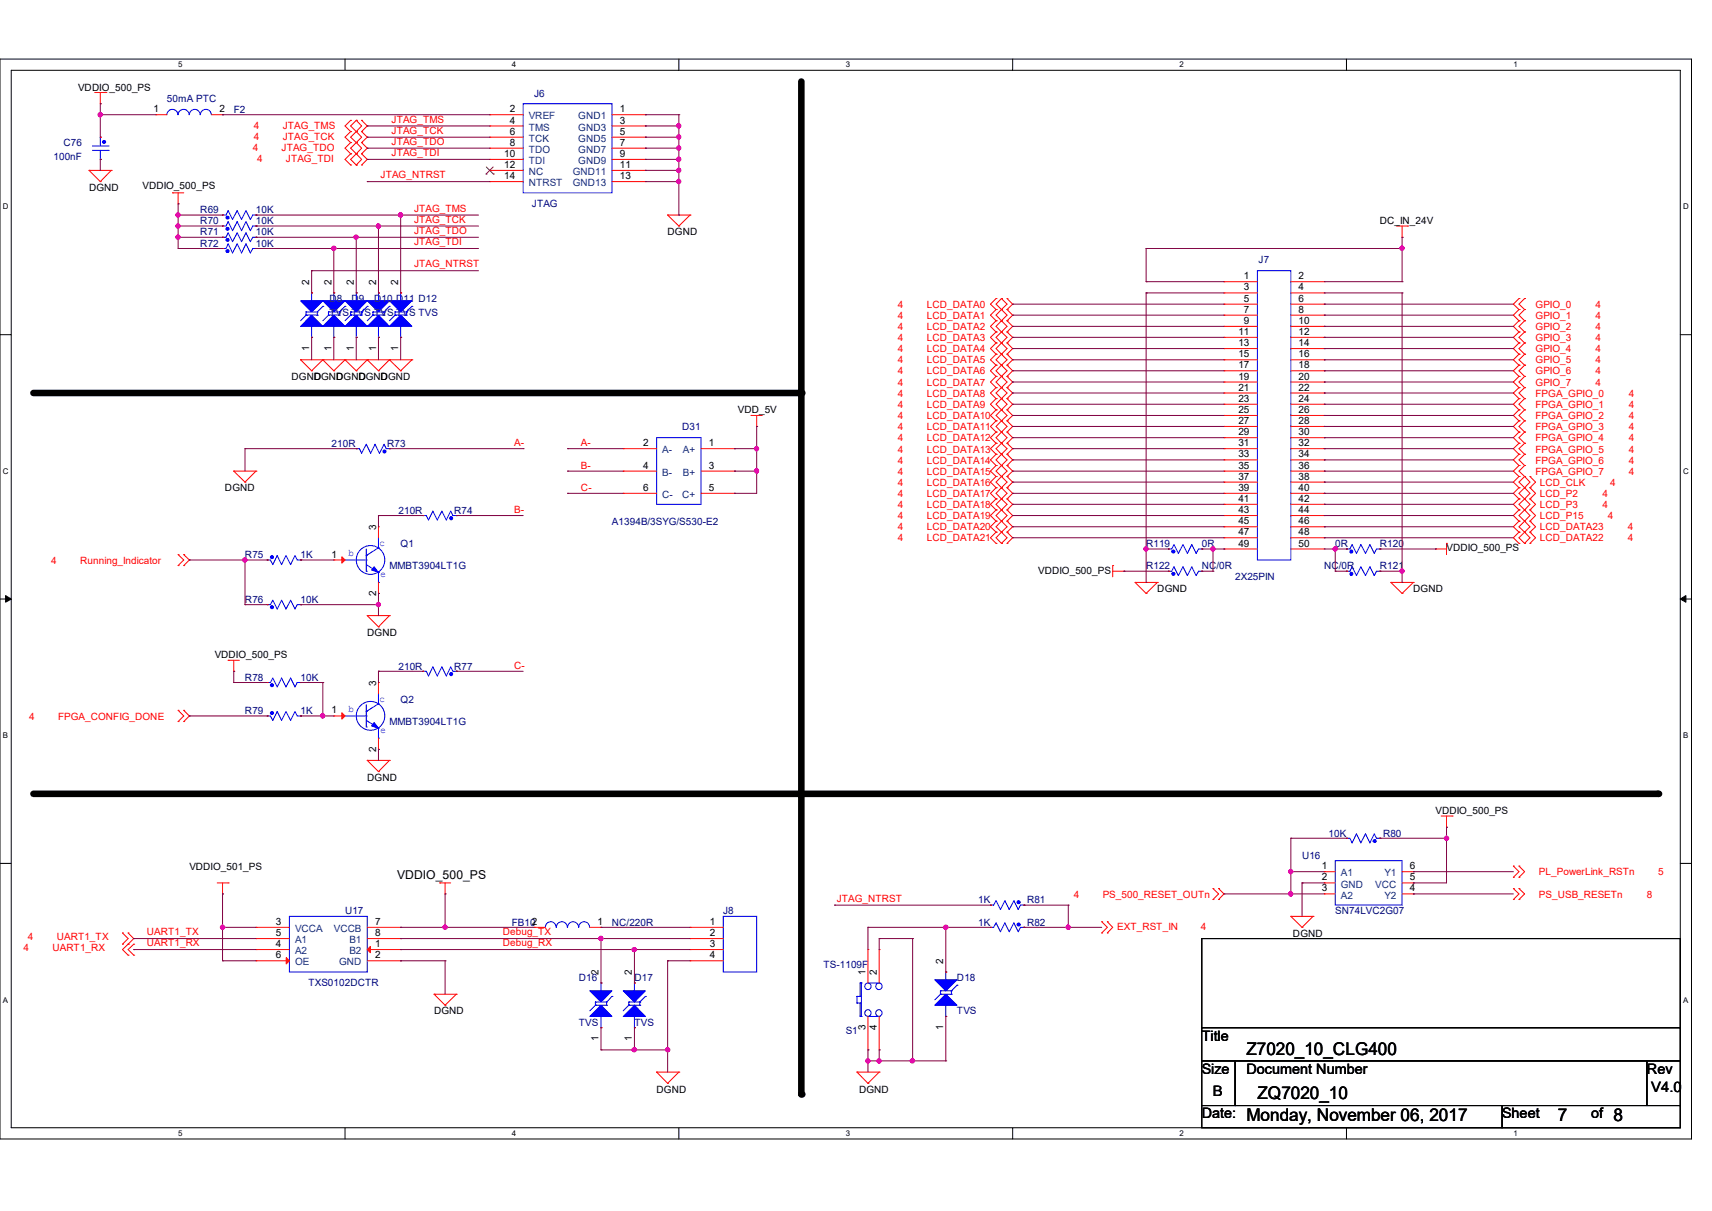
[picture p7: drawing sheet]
<svg xmlns="http://www.w3.org/2000/svg" width="297mm" height="210mm" viewBox="0 0 297 210" stroke-linecap="round" stroke-linejoin="round" font-family="sans-serif">
<defs><g id="words">
<g font-size="3">
<text x="216.2" y="182.9">Z7020_10_CLG400</text>
<text x="218.1" y="190.6">ZQ7020_10</text>
<text x="216.2" y="194.5">Monday, November 06, 2017</text>
<text x="270.3" y="194.5">7</text>
<text x="279.9" y="194.5">8</text>
</g>
<g font-size="2.5">
<text x="208.5" y="180.5">Title</text>
<text x="208.5" y="186.2">Size</text>
<text x="210.4" y="190.1">B</text>
<text x="216.2" y="186.2">Document Number</text>
<text x="285.7" y="186.2">Rev</text>
<text x="286.5" y="189.3">V4.0</text>
<text x="208.5" y="194">Date:</text>
<text x="260.6" y="194">Sheet</text>
<text x="276.1" y="194">of</text>
</g>
<text font-size="2.1" x="68.9" y="152.4">VDDIO_500_PS</text>
<g font-size="1.7">
<text x="13.5" y="15.7">VDDIO_500_PS</text>
<text x="26.6" y="19.5">1</text>
<text x="38.1" y="19.5">2</text>
<text x="88.4" y="19.5">2</text>
<text x="88.4" y="21.4">4</text>
<text x="88.4" y="23.4">6</text>
<text x="107.5" y="19.5">1</text>
<text x="107.5" y="21.4">3</text>
<text x="107.5" y="23.4">5</text>
<text x="87.5" y="27.2">10</text>
<text x="87.5" y="29.1">12</text>
<text x="88.4" y="25.3">8</text>
<text x="107.5" y="25.3">7</text>
<text x="107.5" y="27.2">9</text>
<text x="107.5" y="29.1">11</text>
<text x="15.5" y="33.1">DGND</text>
<text x="24.7" y="32.7">VDDIO_500_PS</text>
<text x="87.5" y="31.1">14</text>
<text x="107.5" y="31.1">13</text>
<text x="115.8" y="40.8">DGND</text>
<text x="239.4" y="38.9">DC_IN_24V</text>
<text x="53.6" y="49.4" transform="rotate(-90 53.6 49.4)">2</text>
<text x="57.5" y="49.4" transform="rotate(-90 57.5 49.4)">2</text>
<text x="61.4" y="49.4" transform="rotate(-90 61.4 49.4)">2</text>
<text x="65.2" y="49.4" transform="rotate(-90 65.2 49.4)">2</text>
<text x="69.1" y="49.4" transform="rotate(-90 69.1 49.4)">2</text>
<text x="215.8" y="48.4">1</text>
<text x="215.8" y="50.4">3</text>
<text x="215.8" y="52.3">5</text>
<text x="225.3" y="48.4">2</text>
<text x="225.3" y="50.4">4</text>
<text x="225.3" y="52.3">6</text>
<text x="214.8" y="58.1">11</text>
<text x="215.8" y="54.2">7</text>
<text x="215.8" y="56.2">9</text>
<text x="225.3" y="54.2">8</text>
<text x="225.3" y="56.2">10</text>
<text x="225.3" y="58.1">12</text>
<text x="50.6" y="65.9">DGNDGNDGNDGNDGND</text>
<text x="53.6" y="60.8" transform="rotate(-90 53.6 60.8)">1</text>
<text x="57.5" y="60.8" transform="rotate(-90 57.5 60.8)">1</text>
<text x="61.4" y="60.8" transform="rotate(-90 61.4 60.8)">1</text>
<text x="65.2" y="60.8" transform="rotate(-90 65.2 60.8)">1</text>
<text x="69.1" y="60.8" transform="rotate(-90 69.1 60.8)">1</text>
<text x="214.8" y="60">13</text>
<text x="214.8" y="62">15</text>
<text x="214.8" y="63.9">17</text>
<text x="214.8" y="65.8">19</text>
<text x="225.3" y="60">14</text>
<text x="225.3" y="62">16</text>
<text x="225.3" y="63.9">18</text>
<text x="225.3" y="65.8">20</text>
<text x="128" y="71.7">VDD_5V</text>
<text x="214.8" y="67.7">21</text>
<text x="214.8" y="69.7">23</text>
<text x="214.8" y="71.6">25</text>
<text x="225.3" y="67.7">22</text>
<text x="225.3" y="69.7">24</text>
<text x="225.3" y="71.6">26</text>
<text x="111.6" y="77.4">2</text>
<text x="123" y="77.4">1</text>
<text x="214.8" y="73.5">27</text>
<text x="214.8" y="75.5">29</text>
<text x="214.8" y="77.4">31</text>
<text x="225.3" y="73.5">28</text>
<text x="225.3" y="75.5">30</text>
<text x="225.3" y="77.4">32</text>
<text x="111.6" y="81.3">4</text>
<text x="123" y="81.3">3</text>
<text x="214.8" y="79.3">33</text>
<text x="214.8" y="81.3">35</text>
<text x="214.8" y="83.2">37</text>
<text x="225.3" y="79.3">34</text>
<text x="225.3" y="81.3">36</text>
<text x="225.3" y="83.2">38</text>
<text x="39" y="85.2">DGND</text>
<text x="111.6" y="85.1">6</text>
<text x="123" y="85.1">5</text>
<text x="214.8" y="85.1">39</text>
<text x="214.8" y="87">41</text>
<text x="214.8" y="89">43</text>
<text x="225.3" y="85.1">40</text>
<text x="225.3" y="87">42</text>
<text x="225.3" y="89">44</text>
<text x="65.2" y="91.9" transform="rotate(-90 65.2 91.9)">3</text>
<text x="214.8" y="90.9">45</text>
<text x="214.8" y="92.8">47</text>
<text x="214.8" y="94.8">49</text>
<text x="225.3" y="90.9">46</text>
<text x="225.3" y="92.8">48</text>
<text x="225.3" y="94.8">50</text>
<text x="250.9" y="95.6">VDDIO_500_PS</text>
<text x="57.5" y="96.7">1</text>
<text x="180.1" y="99.5">VDDIO_500_PS</text>
<text x="65.2" y="103.3" transform="rotate(-90 65.2 103.3)">2</text>
<text x="200.8" y="102.6">DGND</text>
<text x="245.2" y="102.6">DGND</text>
<text x="63.7" y="110.3">DGND</text>
<text x="37.3" y="114.2">VDDIO_500_PS</text>
<text x="65.2" y="119" transform="rotate(-90 65.2 119)">3</text>
<text x="57.5" y="123.7">1</text>
<text x="65.2" y="130.3" transform="rotate(-90 65.2 130.3)">2</text>
<text x="63.7" y="135.4">DGND</text>
<text x="249" y="141.2">VDDIO_500_PS</text>
<text x="32.8" y="150.9">VDDIO_501_PS</text>
<text x="229.3" y="150.7">1</text>
<text x="229.3" y="152.7">2</text>
<text x="229.3" y="154.6">3</text>
<text x="244.6" y="150.7">6</text>
<text x="244.6" y="152.7">5</text>
<text x="244.6" y="154.6">4</text>
<text x="47.9" y="160.4">3</text>
<text x="65.1" y="160.4">7</text>
<text x="103.7" y="160.4">1</text>
<text x="123.1" y="160.4">1</text>
<text x="47.9" y="162.3">5</text>
<text x="47.9" y="166.2">6</text>
<text x="47.9" y="164.2">4</text>
<text x="65.1" y="162.3">8</text>
<text x="65.1" y="166.2">2</text>
<text x="65.1" y="164.2">1</text>
<text x="123.1" y="162.3">2</text>
<text x="123.1" y="164.2">3</text>
<text x="123.1" y="166.2">4</text>
<text x="163.7" y="167.2" transform="rotate(-90 163.7 167.2)">2</text>
<text x="224.3" y="162.4">DGND</text>
<text x="103.8" y="169.1" transform="rotate(-90 103.8 169.1)">2</text>
<text x="109.6" y="169.1" transform="rotate(-90 109.6 169.1)">2</text>
<text x="150.2" y="169.1" transform="rotate(-90 150.2 169.1)">1</text>
<text x="152.1" y="169.1" transform="rotate(-90 152.1 169.1)">2</text>
<text x="75.3" y="175.9">DGND</text>
<text x="150.2" y="178.6" transform="rotate(-90 150.2 178.6)">3</text>
<text x="152.1" y="178.6" transform="rotate(-90 152.1 178.6)">4</text>
<text x="163.7" y="178.6" transform="rotate(-90 163.7 178.6)">1</text>
<text x="103.8" y="180.5" transform="rotate(-90 103.8 180.5)">1</text>
<text x="109.6" y="180.5" transform="rotate(-90 109.6 180.5)">1</text>
<text x="113.9" y="189.5">DGND</text>
<text x="149.1" y="189.5">DGND</text>
</g>
<g font-size="1.7" fill="#000080">
<text x="29" y="17.7">50mA PTC</text>
<text x="92.7" y="16.9">J6</text>
<text x="40.6" y="19.6">F2</text>
<text x="9.3" y="27.7">100nF</text>
<text x="11" y="25.4">C76</text>
<text x="92.3" y="35.8">JTAG</text>
<text x="34.8" y="37">R69</text>
<text x="34.8" y="38.9">R70</text>
<text x="34.8" y="40.8">R71</text>
<text x="44.4" y="37">10K</text>
<text x="44.4" y="38.9">10K</text>
<text x="44.4" y="40.8">10K</text>
<text x="34.8" y="42.8">R72</text>
<text x="44.4" y="42.8">10K</text>
<text x="218.3" y="45.6">J7</text>
<text x="57.1" y="52.4">D8</text>
<text x="61" y="52.4">D9</text>
<text x="64.9" y="52.4">D10 D11 D12</text>
<text x="57.1" y="54.7">TVS TVS TVS TVS TVS</text>
<text x="57.5" y="77.5">210R</text>
<text x="67.2" y="77.5">R73</text>
<text x="118.4" y="74.6">D31</text>
<text x="69.1" y="89.1">210R</text>
<text x="78.8" y="89.1">R74</text>
<text x="69.5" y="94.9">Q1</text>
<text x="106.2" y="91">A1394B/3SYG/S530-E2</text>
<text x="198.8" y="94.9">R119</text>
<text x="208.5" y="94.9">0R</text>
<text x="231.6" y="94.9">0R</text>
<text x="239.4" y="94.9">R120</text>
<text x="42.5" y="96.8">R75</text>
<text x="52.2" y="96.8">1K</text>
<text x="67.6" y="98.7">MMBT3904LT1G</text>
<text x="198.8" y="98.7">R122</text>
<text x="208.5" y="98.7">NC/0R</text>
<text x="214.3" y="100.7">2X25PIN</text>
<text x="229.7" y="98.7">NC/0R</text>
<text x="239.4" y="98.7">R121</text>
<text x="42.5" y="104.5">R76</text>
<text x="52.2" y="104.5">10K</text>
<text x="42.5" y="118">R78</text>
<text x="52.2" y="118">10K</text>
<text x="69.1" y="116.1">210R</text>
<text x="78.8" y="116.1">R77</text>
<text x="42.5" y="123.8">R79</text>
<text x="52.2" y="123.8">1K</text>
<text x="67.6" y="125.8">MMBT3904LT1G</text>
<text x="69.5" y="121.9">Q2</text>
<text x="225.9" y="148.9">U16</text>
<text x="230.5" y="145.1">10K</text>
<text x="239.9" y="145.1">R80</text>
<text x="59.9" y="158.6">U17</text>
<text x="88.8" y="160.5">FB102</text>
<text x="106.2" y="160.5">NC/220R</text>
<text x="125.5" y="158.6">J8</text>
<text x="169.7" y="160.5">1K</text>
<text x="169.7" y="156.6">1K</text>
<text x="178.2" y="160.5">R82</text>
<text x="178.2" y="156.6">R81</text>
<text x="231.6" y="158.6">SN74LVC2G07</text>
<text x="142.9" y="167.8">TS-1109F</text>
<text x="53.5" y="170.9">TXS0102DCTR</text>
<text x="100.4" y="170.2">D16</text>
<text x="110.1" y="170.2">D17</text>
<text x="166" y="170.2">D18</text>
<text x="100.4" y="177.9">TVS</text>
<text x="110.1" y="177.9">TVS</text>
<text x="146.7" y="179.4">S1</text>
<text x="166" y="175.9">TVS</text>
</g>
<g font-size="1.7" fill="#f00">
<text x="44" y="22.3">4</text>
<text x="49.1" y="22.3">JTAG_TMS</text>
<text x="67.9" y="21.3">JTAG_TMS</text>
<text x="67.9" y="23.2">JTAG_TCK</text>
<text x="43.9" y="26.2">4</text>
<text x="44" y="24.2">4</text>
<text x="44.6" y="28.1">4</text>
<text x="48.9" y="26.2">JTAG_TDO</text>
<text x="49.1" y="24.2">JTAG_TCK</text>
<text x="49.6" y="28.1">JTAG_TDI</text>
<text x="67.9" y="25.1">JTAG_TDO</text>
<text x="67.9" y="27.1">JTAG_TDI</text>
<text x="66" y="30.9">JTAG_NTRST</text>
<text x="71.8" y="38.6">JTAG_TCK</text>
<text x="71.8" y="40.6">JTAG_TDO</text>
<text x="71.8" y="36.7">JTAG_TMS</text>
<text x="71.8" y="46.4">JTAG_NTRST</text>
<text x="71.8" y="42.5">JTAG_TDI</text>
<text x="155.8" y="53.4">4</text>
<text x="160.8" y="53.4">LCD_DATA0</text>
<text x="266.4" y="53.4">GPIO_0</text>
<text x="276.8" y="53.4">4</text>
<text x="155.8" y="55.3">4</text>
<text x="155.8" y="57.2">4</text>
<text x="155.8" y="59.2">4</text>
<text x="160.8" y="55.3">LCD_DATA1</text>
<text x="160.8" y="57.2">LCD_DATA2</text>
<text x="160.8" y="59.2">LCD_DATA3</text>
<text x="266.4" y="59.2">GPIO_3</text>
<text x="266.4" y="57.2">GPIO_2</text>
<text x="266.4" y="55.3">GPIO_1</text>
<text x="276.8" y="59.2">4</text>
<text x="276.8" y="57.2">4</text>
<text x="276.8" y="55.3">4</text>
<text x="155.8" y="61.1">4</text>
<text x="155.8" y="63">4</text>
<text x="155.8" y="64.9">4</text>
<text x="160.8" y="61.1">LCD_DATA4</text>
<text x="160.8" y="63">LCD_DATA5</text>
<text x="160.8" y="64.9">LCD_DATA6</text>
<text x="266.4" y="64.9">GPIO_6</text>
<text x="266.4" y="63">GPIO_5</text>
<text x="266.4" y="61.1">GPIO_4</text>
<text x="276.8" y="64.9">4</text>
<text x="276.8" y="63">4</text>
<text x="276.8" y="61.1">4</text>
<text x="155.8" y="66.9">4</text>
<text x="155.8" y="68.8">4</text>
<text x="155.8" y="70.7">4</text>
<text x="160.8" y="66.9">LCD_DATA7</text>
<text x="160.8" y="68.8">LCD_DATA8</text>
<text x="160.8" y="70.7">LCD_DATA9</text>
<text x="266.4" y="70.7">FPGA_GPIO_1</text>
<text x="266.4" y="68.8">FPGA_GPIO_0</text>
<text x="266.4" y="66.9">GPIO_7</text>
<text x="276.8" y="66.9">4</text>
<text x="282.6" y="70.7">4</text>
<text x="282.6" y="68.8">4</text>
<text x="89.2" y="77.4">A-</text>
<text x="100.8" y="77.4">A-</text>
<text x="155.8" y="72.7">4</text>
<text x="155.8" y="74.6">4</text>
<text x="155.8" y="76.5">4</text>
<text x="160.8" y="72.7">LCD_DATA10</text>
<text x="160.8" y="74.6">LCD_DATA11</text>
<text x="160.8" y="76.5">LCD_DATA12</text>
<text x="266.4" y="76.5">FPGA_GPIO_4</text>
<text x="266.4" y="74.6">FPGA_GPIO_3</text>
<text x="266.4" y="72.7">FPGA_GPIO_2</text>
<text x="282.6" y="76.5">4</text>
<text x="282.6" y="74.6">4</text>
<text x="282.6" y="72.7">4</text>
<text x="100.8" y="81.3">B-</text>
<text x="155.8" y="78.5">4</text>
<text x="155.8" y="80.4">4</text>
<text x="155.8" y="82.3">4</text>
<text x="160.8" y="78.5">LCD_DATA13</text>
<text x="160.8" y="80.4">LCD_DATA14</text>
<text x="160.8" y="82.3">LCD_DATA15</text>
<text x="266.4" y="82.3">FPGA_GPIO_7</text>
<text x="266.4" y="80.4">FPGA_GPIO_6</text>
<text x="266.4" y="78.5">FPGA_GPIO_5</text>
<text x="282.6" y="82.3">4</text>
<text x="282.6" y="80.4">4</text>
<text x="282.6" y="78.5">4</text>
<text x="89.2" y="89">B-</text>
<text x="100.8" y="85.2">C-</text>
<text x="155.8" y="84.2">4</text>
<text x="155.8" y="86.2">4</text>
<text x="155.8" y="88.1">4</text>
<text x="160.8" y="84.2">LCD_DATA16</text>
<text x="160.8" y="86.2">LCD_DATA17</text>
<text x="160.8" y="88.1">LCD_DATA18</text>
<text x="267.2" y="86.2">LCD_P2</text>
<text x="267.2" y="88.1">LCD_P3</text>
<text x="267.2" y="84.2">LCD_CLK</text>
<text x="278" y="86.2">4</text>
<text x="278" y="88.1">4</text>
<text x="279.3" y="84.2">4</text>
<text x="155.8" y="90">4</text>
<text x="155.8" y="92">4</text>
<text x="155.8" y="93.9">4</text>
<text x="160.8" y="90">LCD_DATA19</text>
<text x="160.8" y="92">LCD_DATA20</text>
<text x="160.8" y="93.9">LCD_DATA21</text>
<text x="267.2" y="90">LCD_P15</text>
<text x="267.2" y="92">LCD_DATA23</text>
<text x="267.2" y="93.9">LCD_DATA22</text>
<text x="279" y="90">4</text>
<text x="282.4" y="92">4</text>
<text x="282.4" y="93.9">4</text>
<text x="8.9" y="97.8">4</text>
<text x="13.9" y="97.8">Running_Indicator</text>
<text x="89.2" y="116">C-</text>
<text x="5" y="124.8">4</text>
<text x="10.1" y="124.8">FPGA_CONFIG_DONE</text>
<text x="186.3" y="155.7">4</text>
<text x="191.3" y="155.7">PS_500_RESET_OUTn</text>
<text x="267" y="151.8">PL_PowerLink_RSTn</text>
<text x="267" y="155.7">PS_USB_RESETn</text>
<text x="285.7" y="155.7">8</text>
<text x="287.7" y="151.8">5</text>
<text x="145.2" y="156.4">JTAG_NTRST</text>
<text x="193.8" y="161.3">EXT_RST_IN</text>
<text x="208.3" y="161.3">4</text>
<text x="4.1" y="164.9">4</text>
<text x="4.8" y="163">4</text>
<text x="9.1" y="164.9">UART1_RX</text>
<text x="9.9" y="163">UART1_TX</text>
<text x="25.5" y="164.1">UART1_RX</text>
<text x="25.5" y="162.2">UART1_TX</text>
<text x="87.2" y="162.2">Debug_TX</text>
<text x="87.2" y="164.1">Debug_RX</text>
</g>
<g font-size="1.7" fill="#004080">
<text x="91.7" y="20.7">VREF</text>
<text x="91.7" y="22.6">TMS</text>
<text x="100.3" y="20.7">GND1</text>
<text x="100.3" y="22.6">GND3</text>
<text x="91.7" y="24.6">TCK</text>
<text x="91.7" y="26.5">TDO</text>
<text x="91.7" y="28.4">TDI</text>
<text x="100.3" y="24.6">GND5</text>
<text x="100.3" y="26.5">GND7</text>
<text x="100.3" y="28.4">GND9</text>
<text x="91.7" y="30.4">NC</text>
<text x="91.7" y="32.3">NTRST</text>
<text x="99.4" y="30.4">GND11</text>
<text x="99.4" y="32.3">GND13</text>
<text x="114.9" y="78.6">A-</text>
<text x="114.9" y="82.5">B-</text>
<text x="118.5" y="78.6">A+</text>
<text x="118.5" y="82.5">B+</text>
<text x="114.9" y="86.4">C-</text>
<text x="118.4" y="86.4">C+</text>
<text x="232.6" y="152">A1</text>
<text x="232.6" y="153.9">GND</text>
<text x="232.6" y="155.8">A2</text>
<text x="238.6" y="153.9">VCC</text>
<text x="240.2" y="152">Y1</text>
<text x="240.2" y="155.8">Y2</text>
<text x="51.2" y="161.6">VCCA</text>
<text x="57.9" y="161.6">VCCB</text>
<text x="51.2" y="163.6">A1</text>
<text x="51.2" y="167.4">OE</text>
<text x="51.2" y="165.5">A2</text>
<text x="58.8" y="167.4">GND</text>
<text x="60.6" y="163.6">B1</text>
<text x="60.6" y="165.5">B2</text>
</g>
<g font-size="1.7" fill="#00f">
<text x="65.8" y="94.7">c</text>
<text x="60.5" y="96.4">b</text>
<text x="66" y="100.1">e</text>
<text x="60.5" y="123.4">b</text>
<text x="65.8" y="121.7">c</text>
<text x="66" y="127.1">e</text>
</g>
<g font-size="1.4">
<text x="30.9" y="11.7">5</text>
<text x="88.8" y="11.7">4</text>
<text x="146.7" y="11.7">3</text>
<text x="204.6" y="11.7">2</text>
<text x="262.6" y="11.7">1</text>
<text x=".5" y="36.3">D</text>
<text x="292" y="36.3">D</text>
<text x=".5" y="82.2">C</text>
<text x="292" y="82.2">C</text>
<text x=".5" y="128">B</text>
<text x="292" y="128">B</text>
<text x=".5" y="173.9">A</text>
<text x="292" y="173.9">A</text>
<text x="30.9" y="197">5</text>
<text x="88.8" y="197">4</text>
<text x="146.7" y="197">3</text>
<text x="204.6" y="197">2</text>
<text x="262.6" y="197">1</text>
</g>
</g></defs>
<path d="M0 10.2h293.5v187.3h-293.5zM1.9 12.2h289.6v183.4h-289.6z" fill="none" stroke="#000" stroke-width=".17"/>
<g fill="#fff">
<path d="M30.9 10.5h.8v1.5h-.8z"/>
<path d="M30.9 195.8h.8v1.5h-.8z"/>
</g>
<path d="M59.9 10.2v2M59.9 195.6v1.9" fill="none" stroke="#000" stroke-width=".17"/>
<g fill="#fff">
<path d="M88.8 10.5h.8v1.5h-.8z"/>
<path d="M88.8 195.8h.8v1.5h-.8z"/>
</g>
<path d="M117.8 10.2v2M117.8 195.6v1.9" fill="none" stroke="#000" stroke-width=".17"/>
<g fill="#fff">
<path d="M146.7 10.5h.8v1.5h-.8z"/>
<path d="M146.7 195.8h.8v1.5h-.8z"/>
</g>
<path d="M175.7 10.2v2M175.7 195.6v1.9" fill="none" stroke="#000" stroke-width=".17"/>
<g fill="#fff">
<path d="M204.6 10.5h.8v1.5h-.8z"/>
<path d="M204.6 195.8h.8v1.5h-.8z"/>
</g>
<path d="M233.6 10.2v2M233.6 195.6v1.9" fill="none" stroke="#000" stroke-width=".17"/>
<g fill="#fff">
<path d="M262.6 10.5h.7v1.5h-.7z"/>
<path d="M262.6 195.8h.7v1.5h-.7z"/>
<path d="M.5 35.1h1v1.5h-1z"/>
<path d="M292 35.1h1v1.5h-1z"/>
<path d="M.5 80.9h1v1.6h-1z"/>
<path d="M292 80.9h1v1.6h-1z"/>
</g>
<path d="M0 58h1.9M291.5 58h2" fill="none" stroke="#000" stroke-width=".17"/>
<g fill="#fff">
<path d="M.5 126.8h.9v1.5h-.9z"/>
<path d="M292 126.8h.9v1.5h-.9z"/>
</g>
<path d="M0 103.9h1.9M291.5 103.9h2" fill="none" stroke="#000" stroke-width=".17"/>
<path d="M1 103.3l.9 .6-.9 .5zM291.5 103.9l1-.6v1.1z" fill="#000" stroke="#000" stroke-width=".17"/>
<g fill="#fff">
<path d="M.5 172.6h.9v1.6h-.9z"/>
<path d="M292 172.6h.9v1.6h-.9z"/>
</g>
<path d="M0 149.7h1.9M291.5 149.7h2M208.5 162.8h83v15.4h-83zM208.5 178.2h83v5.8h-83zM208.5 184h5.8v7.7h-5.8zM208.5 191.7h52.1v3.9h-52.1zM214.3 184h71.4v7.7h-71.4zM260.6 191.7h30.9v3.9h-30.9zM285.7 184h5.8v7.7h-5.8z" fill="none" stroke="#000" stroke-width=".17"/>
<path d="M139 14.1v175.7M5.8 68.2h133.2M5.8 137.7h281.9" fill="none" stroke="#000" stroke-width="1.1"/>
<g fill="#000">
<circle cx="139" cy="68.2" r=".57"/>
<circle cx="287.7" cy="137.7" r=".57"/>
<circle cx="139" cy="189.8" r=".57"/>
</g>
<g fill="none" stroke="#f00" stroke-width=".17">
<path d="M16.4 16h2M17.4 18h.1M17.4 16v2M18.4 16h.1M27.1 19.9h.1M27.1 19.9h1.9M36.7 19.9h1.9M38.6 19.9h.1M85 19.9h.1M85 19.9h5.8M106.2 19.9h5.8M112 19.9h.1"/>
<path d="M15.5 29.5h.1M15.5 29.5h3.8M15.5 29.5l1.9 2M17.4 31.5h.1M17.4 23.8h.1M17.4 27.6h.1M19.3 29.5h.1M19.3 29.5l-1.9 2M29.9 33.4h.1M29.9 33.4h2M30.9 35.3h.1M30.9 33.4v1.9"/>
<path d="M38.6 37.3h.1M38.6 39.2h.1M44.4 37.3h.1M44.4 39.2h.1M60.8 22.8h.1M60.8 20.9h.1M60.8 28.6h.1M60.8 26.7h.1M60.8 24.7h.1M60.8 24.7l-.9 1 .9 1M60.8 20.9l-.9 .9 .9 1M60.8 26.7l-.9 .9 .9 1"/>
<path d="M60.8 22.8l-.9 1 .9 .9M61.8 20.9h.1M61.8 22.8h.1M61.8 26.7h.1M61.8 28.6h.1M61.8 24.7h.1M61.8 20.9l.9 .9-.9 1M61.8 20.9l-1 .9 1 1M61.8 26.7l.9 .9-.9 1M61.8 26.7l-1 .9 1 1M61.8 22.8l.9 1-1.9 1.9 1 1M61.8 22.8l-1 1 1 .9"/>
<path d="M61.8 24.7l.9 1-.9 1M62.7 22.8h.1M62.7 20.9h.1M62.7 28.6h.1M62.7 26.7h.1M62.7 24.7h.1M62.7 20.9l1 .9-1 1M62.7 24.7l1 1-1 1M62.7 26.7l1 .9-1 1M62.7 22.8l1 1-1 .9M85 21.8h.1M85 23.8h.1"/>
<path d="M85 25.7h.1M85 27.6h.1M85 29.5h.1M85 31.5h.1M85 29.5h5.8M85 21.8h5.8M85 23.8h5.8M85 25.7h5.8M85 27.6h5.8M85 31.5h5.8M106.2 29.5h5.8M106.2 21.8h5.8"/>
<path d="M106.2 23.8h5.8M106.2 25.7h5.8M106.2 27.6h5.8M106.2 31.5h5.8M112 21.8h.1M112 23.8h.1M112 25.7h.1M112 27.6h.1M112 29.5h.1M112 31.5h.1M115.8 37.3h.1M115.8 37.3h3.9"/>
<path d="M115.8 37.3l2 1.9M117.8 39.2h.1M119.7 37.3h.1M119.7 37.3l-1.9 1.9M242.3 39.2h1.9M243.2 39.2v1.9M244.2 39.2h.1M38.6 43.1h.1M38.6 41.1h.1M44.4 43.1h.1M44.4 41.1h.1M54.1 58.5h.1"/>
<path d="M54.1 50.8h.1M57.9 58.5h.1M57.9 50.8h.1M61.8 58.5h.1M61.8 50.8h.1M65.7 58.5h.1M65.7 50.8h.1M69.5 58.5h.1M69.5 50.8h.1M172.8 51.8h.1M172.8 53.7h.1M172.8 55.6h.1"/>
<path d="M172.8 57.6h.1M172.8 59.5h.1M172.8 51.8l-1 .9 1 1M172.8 53.7l-1 1 1 .9M172.8 59.5l-1 1 1 .9M172.8 55.6l-1 1 1 1M172.8 57.6l-1 .9 1 1M173.7 53.7h.1M173.7 51.8h.1M173.7 55.6h.1M173.7 57.6h.1M173.7 59.5h.1"/>
<path d="M173.7 51.8l1 .9-1 1M173.7 51.8l-.9 .9 1.9 2-1 .9M173.7 53.7l-.9 1 .9 .9M173.7 55.6l1 1-1.9 1.9 .9 1M173.7 55.6l-.9 1 .9 1M173.7 57.6l1 .9-1 1M173.7 59.5l1 1-1 .9M173.7 59.5l-.9 1 .9 .9M174.7 51.8h.1M174.7 53.7h.1M174.7 55.6h.1M174.7 57.6h.1"/>
<path d="M174.7 59.5h.1M174.7 51.8l1 .9-1 1M174.7 53.7l1 1-1 .9M174.7 55.6l1 1-1 1M174.7 59.5l1 1-1 .9M174.7 57.6l1 .9-1 1M212.3 48.9h.1M212.3 50.8h.1M212.3 52.7h.1M212.3 54.7h.1M212.3 56.6h.1M212.3 58.5h.1"/>
<path d="M212.3 48.9h5.8M212.3 50.8h5.8M212.3 52.7h5.8M212.3 54.7h5.8M212.3 56.6h5.8M212.3 58.5h5.8M223.9 48.9h5.8M223.9 50.8h5.8M223.9 52.7h5.8M223.9 54.7h5.8M223.9 56.6h5.8M223.9 58.5h5.8"/>
<path d="M229.7 48.9h.1M229.7 50.8h.1M229.7 52.7h.1M229.7 54.7h.1M229.7 56.6h.1M229.7 58.5h.1M243.2 41.1h.1M263.5 59.5h.1M263.5 57.6h.1M263.5 55.6h.1M263.5 53.7h.1M263.5 51.8h.1"/>
<path d="M263.5 59.5l-.9 1 .9 .9M263.5 57.6l-.9 .9 .9 1M263.5 55.6l-.9 1 .9 1M263.5 53.7l-.9 1 .9 .9M263.5 51.8l-.9 .9 .9 1M264.5 59.5h.1M264.5 57.6h.1M264.5 55.6h.1M264.5 53.7h.1M264.5 51.8h.1M264.5 59.5l-1 1 1 .9M264.5 57.6l-1 .9 1 1"/>
<path d="M264.5 55.6l-1 1 1 1M264.5 53.7l-1 1 1 .9M264.5 51.8l-1 .9 1 1M52.2 62.4h.1M52.2 62.4h19.3M52.2 62.4l1.9 1.9M54.1 64.3h.1M56 62.4h.1M56 62.4l-1.9 1.9M56 62.4l1.9 1.9M57.9 64.3h.1M59.9 62.4h.1"/>
<path d="M59.9 62.4l-2 1.9M59.9 62.4l1.9 1.9M61.8 64.3h.1M61.8 77.8h.1M63.7 62.4h.1M63.7 62.4l-1.9 1.9M63.7 62.4l2 1.9M65.7 64.3h.1M67.6 62.4h.1M67.6 77.8h.1M67.6 62.4l-1.9 1.9M67.6 62.4l1.9 1.9"/>
<path d="M69.5 64.3h.1M71.5 62.4h.1M71.5 62.4l-2 1.9M108.1 77.8h.1M108.1 77.8h5.8M121.6 77.8h5.8M127.4 77.8h.1M130.3 72.1h.1M130.3 72.1h1.9M131.3 74h.1M131.3 72.1v1.9M172.8 61.4h.1"/>
<path d="M172.8 63.3h.1M172.8 65.3h.1M172.8 67.2h.1M172.8 69.1h.1M172.8 71.1h.1M172.8 73h.1M172.8 74.9h.1M172.8 76.9h.1M172.8 78.8h.1M172.8 63.3l-1 1 1 1M172.8 61.4l-1 1 1 .9M172.8 69.1l-1 1 1 1"/>
<path d="M172.8 65.3l-1 1 1 .9M172.8 71.1l-1 1 1 .9M172.8 67.2l-1 1 1 .9M172.8 73l-1 1 1 .9M172.8 78.8l-1 1 1 .9M172.8 74.9l-1 1 1 1M172.8 76.9l-1 .9 1 1M173.7 61.4h.1M173.7 63.3h.1M173.7 65.3h.1M173.7 67.2h.1M173.7 69.1h.1"/>
<path d="M173.7 71.1h.1M173.7 73h.1M173.7 74.9h.1M173.7 76.9h.1M173.7 78.8h.1M173.7 61.4l1 1-1 .9M173.7 61.4l-.9 1 1.9 1.9-1 1M173.7 63.3l-.9 1 .9 1M173.7 65.3l1 1-1.9 1.9 .9 .9M173.7 65.3l-.9 1 .9 .9M173.7 67.2l1 1-1 .9M173.7 69.1l1 1-1 1"/>
<path d="M173.7 69.1l-.9 1 .9 1M173.7 71.1l1 1-1 .9M173.7 71.1l-.9 1 1.9 1.9-1 .9M173.7 73l-.9 1 .9 .9M173.7 74.9l1 1-1.9 1.9 .9 1M173.7 74.9l-.9 1 .9 1M173.7 76.9l1 .9-1 1M173.7 78.8l1 1-1 .9M173.7 78.8l-.9 1 .9 .9M174.7 61.4h.1M174.7 63.3h.1M174.7 65.3h.1"/>
<path d="M174.7 67.2h.1M174.7 69.1h.1M174.7 71.1h.1M174.7 73h.1M174.7 74.9h.1M174.7 76.9h.1M174.7 78.8h.1M174.7 61.4l1 1-1 .9M174.7 63.3l1 1-1 1M174.7 65.3l1 1-1 .9M174.7 69.1l1 1-1 1M174.7 67.2l1 1-1 .9"/>
<path d="M174.7 73l1 1-1 .9M174.7 71.1l1 1-1 .9M174.7 74.9l1 1-1 1M174.7 78.8l1 1-1 .9M174.7 76.9l1 .9-1 1M212.3 60.5h.1M212.3 62.4h.1M212.3 64.3h.1M212.3 66.3h.1M212.3 68.2h.1M212.3 70.1h.1M212.3 72.1h.1"/>
<path d="M212.3 74h.1M212.3 75.9h.1M212.3 77.8h.1M212.3 79.8h.1M212.3 62.4h5.8M212.3 72.1h5.8M212.3 77.8h5.8M212.3 60.5h5.8M212.3 64.3h5.8M212.3 66.3h5.8M212.3 68.2h5.8M212.3 70.1h5.8"/>
<path d="M212.3 74h5.8M212.3 75.9h5.8M212.3 79.8h5.8M223.9 62.4h5.8M223.9 72.1h5.8M223.9 77.8h5.8M223.9 60.5h5.8M223.9 64.3h5.8M223.9 66.3h5.8M223.9 68.2h5.8M223.9 70.1h5.8M223.9 74h5.8"/>
<path d="M223.9 75.9h5.8M223.9 79.8h5.8M229.7 60.5h.1M229.7 62.4h.1M229.7 64.3h.1M229.7 66.3h.1M229.7 68.2h.1M229.7 70.1h.1M229.7 72.1h.1M229.7 74h.1M229.7 75.9h.1M229.7 77.8h.1"/>
<path d="M229.7 79.8h.1M263.5 78.8h.1M263.5 76.9h.1M263.5 74.9h.1M263.5 73h.1M263.5 71.1h.1M263.5 69.1h.1M263.5 67.2h.1M263.5 65.3h.1M263.5 63.3h.1M263.5 61.4h.1M263.5 78.8l-.9 1 .9 .9"/>
<path d="M263.5 76.9l-.9 .9 .9 1M263.5 74.9l-.9 1 .9 1M263.5 73l-.9 1 .9 .9M263.5 71.1l-.9 1 .9 .9M263.5 69.1l-.9 1 .9 1M263.5 67.2l-.9 1 .9 .9M263.5 65.3l-.9 1 .9 .9M263.5 63.3l-.9 1 .9 1M263.5 61.4l-.9 1 .9 .9M264.5 78.8h.1M264.5 76.9h.1M264.5 74.9h.1"/>
<path d="M264.5 73h.1M264.5 71.1h.1M264.5 69.1h.1M264.5 67.2h.1M264.5 65.3h.1M264.5 63.3h.1M264.5 61.4h.1M264.5 78.8l-1 1 1 .9M264.5 76.9l-1 .9 1 1M264.5 74.9l-1 1 1 1M264.5 73l-1 1 1 .9M264.5 71.1l-1 1 1 .9"/>
<path d="M264.5 69.1l-1 1 1 1M264.5 67.2l-1 1 1 .9M264.5 65.3l-1 1 1 .9M264.5 63.3l-1 1 1 1M264.5 61.4l-1 1 1 .9M30.9 98.1h.1M30.9 96.2h.1M30.9 96.2l1 .9-1 1M31.9 96.2h.1M31.9 98.1h.1M31.9 96.2l1 .9-1 1M40.6 81.7h.1"/>
<path d="M40.6 81.7h3.8M40.6 81.7l1.9 1.9M42.5 83.6h.1M44.4 81.7h.1M44.4 81.7l-1.9 1.9M46.4 97.1h.1M52.2 97.1h.1M57.9 97.1h.1M57.9 97.1h2M65.7 91.4h.1M65.7 91.4v1.9M73.4 89.4h.1"/>
<path d="M79.2 89.4h.1M108.1 81.7h.1M108.1 85.6h.1M108.1 81.7h5.8M108.1 85.6h5.8M121.6 81.7h5.8M121.6 85.6h5.8M127.4 81.7h.1M127.4 85.6h.1M172.8 80.7h.1M172.8 82.6h.1M172.8 84.6h.1"/>
<path d="M172.8 86.5h.1M172.8 88.4h.1M172.8 90.4h.1M172.8 92.3h.1M172.8 94.2h.1M172.8 82.6l-1 1 1 1M172.8 80.7l-1 1 1 .9M172.8 88.4l-1 1 1 1M172.8 84.6l-1 1 1 .9M172.8 86.5l-1 1 1 .9M172.8 92.3l-1 1 1 .9M172.8 90.4l-1 1 1 .9"/>
<path d="M173.7 80.7h.1M173.7 82.6h.1M173.7 84.6h.1M173.7 86.5h.1M173.7 88.4h.1M173.7 90.4h.1M173.7 92.3h.1M173.7 94.2h.1M173.7 80.7l1 1-1 .9M173.7 80.7l-.9 1 1.9 1.9-1 1M173.7 82.6l-.9 1 .9 1M173.7 84.6l1 1-1.9 1.9 .9 .9"/>
<path d="M173.7 84.6l-.9 1 .9 .9M173.7 86.5l1 1-1 .9M173.7 88.4l1 1-1 1M173.7 88.4l-.9 1 .9 1M173.7 90.4l1 1-1 .9M173.7 90.4l-.9 1 1.9 1.9-1 .9M173.7 92.3l-.9 1 .9 .9M174.7 80.7h.1M174.7 82.6h.1M174.7 84.6h.1M174.7 86.5h.1M174.7 88.4h.1"/>
<path d="M174.7 90.4h.1M174.7 92.3h.1M174.7 94.2h.1M174.7 82.6l1 1-1 1M174.7 80.7l1 1-1 .9M174.7 84.6l1 1-1 .9M174.7 88.4l1 1-1 1M174.7 86.5l1 1-1 .9M174.7 92.3l1 1-1 .9M174.7 90.4l1 1-1 .9M193 98.1h.1M193 99.1h2"/>
<path d="M193 98.1v1.9M195 99.1h.1M202.7 99.1h.1M202.7 95.2h.1M208.5 99.1h.1M208.5 95.2h.1M212.3 81.7h.1M212.3 83.6h.1M212.3 85.6h.1M212.3 87.5h.1M212.3 89.4h.1M212.3 91.4h.1"/>
<path d="M212.3 93.3h.1M212.3 95.2h.1M212.3 81.7h5.8M212.3 95.2h5.8M212.3 85.6h5.8M212.3 83.6h5.8M212.3 87.5h5.8M212.3 89.4h5.8M212.3 91.4h5.8M212.3 93.3h5.8M223.9 81.7h5.8M223.9 95.2h5.8"/>
<path d="M223.9 85.6h5.8M223.9 83.6h5.8M223.9 87.5h5.8M223.9 89.4h5.8M223.9 91.4h5.8M223.9 93.3h5.8M229.7 81.7h.1M229.7 83.6h.1M229.7 85.6h.1M229.7 87.5h.1M229.7 89.4h.1M229.7 91.4h.1"/>
<path d="M229.7 93.3h.1M229.7 95.2h.1M233.6 95.2h.1M233.6 99.1h.1M239.4 95.2h.1M239.4 99.1h.1M249 95.2h.1M249 95.2h2M251 94.2h.1M251 94.2v2M263.5 80.7h.1M263.5 82.6h.1"/>
<path d="M263.5 84.6h.1M263.5 86.5h.1M263.5 88.4h.1M263.5 90.4h.1M263.5 92.3h.1M263.5 94.2h.1M263.5 80.7l-.9 1 .9 .9M263.5 84.6l-.9 1 .9 .9M263.5 88.4l-.9 1 .9 1M263.5 86.5l-.9 1 .9 .9M263.5 90.4l-.9 1 .9 .9M263.5 92.3l-.9 1 .9 .9"/>
<path d="M263.5 82.6l-.9 1 .9 1M264.5 82.6h.1M264.5 80.7h.1M264.5 86.5h.1M264.5 84.6h.1M264.5 88.4h.1M264.5 90.4h.1M264.5 92.3h.1M264.5 94.2h.1M264.5 80.7l-1 1 1 .9M264.5 84.6l-1 1 1 .9M264.5 84.6l.9 1-.9 .9"/>
<path d="M264.5 86.5l-1 1 1 .9M264.5 86.5l.9 1-.9 .9M264.5 88.4l-1 1 1 1M264.5 88.4l.9 1-.9 1M264.5 82.6l-1 1 1 1M264.5 82.6l.9 1-.9 1M264.5 90.4l-1 1 1 .9M264.5 90.4l.9 1-1.9 1.9 1 .9M264.5 92.3l.9 1-.9 .9M265.4 84.6h.1M265.4 86.5h.1M265.4 88.4h.1"/>
<path d="M265.4 90.4h.1M265.4 82.6h.1M265.4 92.3h.1M265.4 94.2h.1M265.4 88.4l1 1-1 1M265.4 84.6l1 1-1 .9M265.4 86.5l1 1-1 .9M265.4 92.3l1 1-1 .9M265.4 82.6l1 1-1 1M265.4 90.4l1 1-1 .9M39.6 114.5h.1M39.6 114.5h1.9"/>
<path d="M40.6 116.4h.1M40.6 114.5v1.9M46.4 104.9h.1M46.4 118.4h.1M52.2 104.9h.1M52.2 118.4h.1M63.7 106.8h.1M63.7 106.8h3.9M63.7 106.8l2 1.9M65.7 108.7h.1M65.7 102.9h.1M65.7 118.4h.1"/>
<path d="M65.7 101v1.9M65.7 118.4v1.9M67.6 106.8h.1M67.6 106.8l-1.9 1.9M73.4 116.4h.1M79.2 116.4h.1M196.9 101h.1M196.9 101h3.9M196.9 101l1.9 1.9M198.8 102.9h.1M200.8 101h.1M200.8 101l-2 1.9"/>
<path d="M241.3 101h.1M241.3 101h3.9M241.3 101l1.9 1.9M243.2 102.9h.1M245.2 101h.1M245.2 101l-2 1.9M30.9 125.1h.1M30.9 123.2h.1M30.9 123.2l1 1-1 .9M31.9 123.2h.1M31.9 125.1h.1M31.9 123.2l1 1-1 .9"/>
<path d="M46.4 124.2h.1M52.2 124.2h.1M57.9 124.2h.1M57.9 124.2h2M63.7 131.9h.1M63.7 131.9h3.9M63.7 131.9l2 1.9M65.7 133.8h.1M65.7 130h.1M65.7 128v2M67.6 131.9h.1M67.6 131.9l-1.9 1.9"/>
<path d="M37.7 153.1h1.9M38.6 155h.1M38.6 153.1v1.9M39.6 153.1h.1M76.3 153.1h.1M76.3 153.1h1.9M77.2 155h.1M77.2 153.1v1.9M171.8 157h.1M177.6 157h.1M191.1 159.9h.1M191.1 159.9l1 .9-1 1"/>
<path d="M192.1 159.9h.1M192.1 159.9l.9 .9-.9 1M210.4 156h.1M210.4 154.1h.1M210.4 154.1l1 .9-1 1M211.4 154.1h.1M211.4 156h.1M211.4 154.1l.9 .9-.9 1M223.9 158.9h.1M223.9 158.9h3.9M223.9 158.9l2 1.9M227.8 158.9h.1"/>
<path d="M227.8 158.9l-1.9 1.9M229.7 151.2h.1M229.7 153.1h.1M229.7 155h.1M229.7 153.1h1.9M229.7 151.2h1.9M229.7 155h1.9M233.6 145.4h.1M239.4 145.4h.1M243.2 153.1h2M243.2 151.2h2M243.2 155h2"/>
<path d="M245.2 151.2h.1M245.2 153.1h.1M245.2 155h.1M250 141.5h1.9M251 143.5h.1M251 141.5v2M251.9 141.5h.1M262.6 150.2h.1M262.6 152.1h.1M262.6 154.1h.1M262.6 156h.1M262.6 150.2l.9 1-.9 .9"/>
<path d="M262.6 154.1l.9 .9-.9 1M263.5 150.2h.1M263.5 152.1h.1M263.5 154.1h.1M263.5 156h.1M263.5 150.2l1 1-1 .9M263.5 154.1l1 .9-1 1M21.3 161.8h.1M21.3 163.7h.1M21.3 161.8l.9 1-.9 .9M22.2 163.7h.1M22.2 161.8h.1"/>
<path d="M22.2 165.7h.1M22.2 161.8l1 1-1 .9M22.2 163.7l-.9 1 .9 1M23.2 165.7h.1M23.2 163.7h.1M23.2 163.7l-1 1 1 1M44.4 162.8h.1M44.4 160.8h.1M44.4 166.6h.1M44.4 164.7h.1M44.4 162.8h5.8M44.4 160.8h5.8"/>
<path d="M44.4 166.6h5.8M44.4 164.7h5.8M63.7 162.8h5.8M63.7 160.8h5.8M63.7 166.6h5.8M63.7 164.7h5.8M69.5 162.8h.1M69.5 160.8h.1M69.5 166.6h.1M69.5 164.7h.1M75.3 172.4h.1M75.3 172.4h3.9"/>
<path d="M75.3 172.4l1.9 1.9M77.2 174.3h.1M79.2 172.4h.1M79.2 172.4l-2 1.9M92.7 160.8h.1M92.7 160.8h1.9M102.3 160.8h2M104.3 160.8h.1M104.3 178.2h.1M104.3 170.5h.1M110.1 178.2h.1M110.1 170.5h.1"/>
<path d="M119.7 160.8h.1M119.7 162.8h.1M119.7 164.7h.1M119.7 166.6h.1M119.7 162.8h5.8M119.7 160.8h5.8M119.7 166.6h5.8M119.7 164.7h5.8M150.6 164.7h.1M150.6 164.7v5.8M150.6 176.3v5.8M152.5 164.7h.1"/>
<path d="M152.5 164.7v5.8M152.5 176.3v5.8M164.1 176.3h.1M164.1 168.6h.1M171.8 160.8h.1M177.6 160.8h.1M191.1 161.8h.1M192.1 161.8h.1M225.9 160.8h.1M113.9 185.9h.1M113.9 185.9h3.9M113.9 185.9l1.9 2"/>
<path d="M115.8 187.9h.1M117.8 185.9h.1M117.8 185.9l-2 2M148.7 185.9h.1M148.7 185.9h3.8M148.7 185.9l1.9 2M150.6 187.9h.1M150.6 182.1h.1M152.5 185.9h.1M152.5 182.1h.1M152.5 185.9l-1.9 2"/>
</g>
<g fill="#00f" stroke="#00f" stroke-width=".17">
<path d="M63.7 52.2h3.9l-1.9 1.9z"/>
<path d="M65.7 54.7l1.9 1.9h-3.9z"/>
<path d="M67.6 52.2h3.9l-2 1.9z"/>
<path d="M67.6 56.6l1.9-1.9 2 1.9z"/>
<path d="M56 52.2h3.9l-2 1.9z"/>
<path d="M57.9 54.7l2 1.9h-3.9z"/>
<path d="M64.9 98.3l.8 1-1.2-.5z"/>
<path d="M108.1 171.8h3.9l-1.9 2z"/>
<path d="M110.1 174.3l1.9 2h-3.9z"/>
<path d="M162.2 169.9h3.8l-1.9 1.9z"/>
<path d="M164.1 172.4l1.9 1.9h-3.8z"/>
<path d="M52.2 52.2h3.8l-1.9 1.9z"/>
<path d="M54.1 54.7l1.9 1.9h-3.8z"/>
<path d="M59.9 52.2h3.8l-1.9 1.9z"/>
<path d="M61.8 54.7l1.9 1.9h-3.8z"/>
<path d="M64.9 125.3l.8 1-1.2-.4z"/>
<path d="M102.3 171.8h3.9l-1.9 2z"/>
<path d="M104.3 174.3l1.9 2h-3.9z"/>
<circle cx="234.4" cy="95.7" r=".27"/>
<circle cx="47.2" cy="105.3" r=".27"/>
<circle cx="47.2" cy="123.7" r=".27"/>
<circle cx="39.5" cy="37.7" r=".27"/>
<circle cx="66.7" cy="78.3" r=".27"/>
<circle cx="234.4" cy="99.5" r=".27"/>
<circle cx="176.7" cy="160.3" r=".27"/>
<circle cx="203.6" cy="99.5" r=".27"/>
<circle cx="39.5" cy="43.5" r=".27"/>
<circle cx="39.5" cy="39.7" r=".27"/>
<circle cx="78.3" cy="89.9" r=".27"/>
<circle cx="18.1" cy="24.6" r=".27"/>
<circle cx="176.7" cy="156.5" r=".27"/>
<circle cx="39.5" cy="41.6" r=".27"/>
<circle cx="78.3" cy="116.9" r=".27"/>
<circle cx="238.5" cy="145.9" r=".27"/>
<circle cx="47.2" cy="96.6" r=".27"/>
<circle cx="203.6" cy="95.7" r=".27"/>
<circle cx="47.2" cy="118.8" r=".27"/>
</g>
<g fill="none" stroke="#00f" stroke-width=".17">
<path d="M29 19.9a.95 .95 0 0 1 .9-.9 .95 .95 0 0 1 1 .9M30.9 19.9a.95 .95 0 0 1 1-.9 .95 .95 0 0 1 .9 .9M32.9 19.9a.93 .93 0 0 1 .9-.9 .93 .93 0 0 1 .9 .9M34.8 19.9a.95 .95 0 0 1 .9-.9 .95 .95 0 0 1 1 .9M90.8 18h15.4v15.4h-15.4zM16 26.1h2.8M16 25.3h2.8M17.4 23.8h.1M17.4 27.6h.1M17.4 23.8v1.5M17.4 26.1v1.5M18.8 26.1h.1"/>
<path d="M18.8 25.3h.1M38.6 37.3h.1M38.6 39.2h.1M38.6 37.3h.6l.4-.8 .7 1.6 .8-1.6 .8 1.6 .8-1.6 .7 1.6 .5-.8h.5M38.6 39.2h.6l.4-.8 .7 1.6 .8-1.6 .8 1.6 .8-1.6 .7 1.6 .5-.8h.5M44.4 37.3h.1M44.4 39.2h.1M38.6 43.1h.1M38.6 41.1h.1M38.6 43.1h.6l.4-.8 .7 1.6 .8-1.6 .8 1.6 .8-1.6 .7 1.6 .5-.8h.5M38.6 41.1h.6l.4-.7 .7 1.5 .8-1.5 .8 1.5 .8-1.5 .7 1.5 .5-.8h.5M44.4 43.1h.1"/>
<path d="M44.4 41.1h.1M53.1 54.7h.1M53.1 54.1h.1M53.1 54.7h1.9M53.1 54.1h1.9M53.1 54.7l-.9 .9M53.1 54.1v.6M54.1 56.6h.1M54.1 50.8h.1M54.1 50.8v1.4M54.1 56.6v1.9M55 54.7h.1"/>
<path d="M55 54.1h.1M55 54.1v.6M56 53.1h.1M56 53.1l-1 1M57 54.7h.1M57 54.1h.1M57 54.7h1.9M57 54.1h1.9M57 54.7l-1 .9M57 54.1v.6M57.9 56.6h.1M57.9 50.8h.1"/>
<path d="M57.9 50.8v1.4M57.9 56.6v1.9M58.9 54.7h.1M58.9 54.1h.1M58.9 54.1v.6M59.9 53.1h.1M59.9 53.1l-1 1M60.8 54.7h.1M60.8 54.1h.1M60.8 54.7h1.9M60.8 54.1h1.9M60.8 54.7l-.9 .9"/>
<path d="M60.8 54.1v.6M61.8 56.6h.1M61.8 50.8h.1M61.8 50.8v1.4M61.8 56.6v1.9M62.7 54.7h.1M62.7 54.1h.1M62.7 54.1v.6M63.7 53.1h.1M63.7 53.1l-1 1M64.7 54.7h.1M64.7 54.1h.1"/>
<path d="M64.7 54.7l-1 .9M64.7 54.7h1.9M64.7 54.1h1.9M64.7 54.1v.6M65.7 56.6h.1M65.7 50.8h.1M65.7 50.8v1.4M65.7 56.6v1.9M66.6 54.7h.1M66.6 54.1h.1M66.6 54.1v.6M67.6 53.1h.1"/>
<path d="M67.6 53.1l-1 1M68.5 54.7h.1M68.5 54.1h.1M68.5 54.7h2M68.5 54.1h2M68.5 54.7l-.9 .9M68.5 54.1v.6M69.5 56.6h.1M69.5 50.8h.1M69.5 50.8v1.4M69.5 56.6v1.9M70.5 54.7h.1"/>
<path d="M70.5 54.1h.1M70.5 54.1v.6M71.5 53.1h.1M71.5 53.1l-1 1M218.1 46.9h5.8v50.2h-5.8zM61.8 77.8h.1M61.8 77.8h.6l.3 .8 .8-1.6 .8 1.6 .8-1.6 .7 1.6 .8-1.6 .4 .8h.6M67.6 77.8h.1M113.9 75.9h7.7v11.6h-7.7zM46.4 97.1h.1M46.4 97.1h.5l.4 .8 .8-1.5 .8 1.5 .7-1.5 .8 1.5 .8-1.5 .4 .7h.6M52.2 97.1h.1"/>
<path d="M59.9 97.1h3.6M63.5 97.1h.1M63.5 99.1h.1M63.5 96.4h.1M63.5 95.2v3.9M63.5 97.9l2.2 1.4M65.7 95h.1M65.7 99.3h.1M65.7 93.3v1.7M65.7 99.3v1.7M65.7 95l-2.2 1.4M73.4 89.4h.1"/>
<path d="M73.4 89.4h.6l.3 .8 .8-1.6 .8 1.6 .8-1.6 .7 1.6 .8-1.6 .4 .8h.6M79.2 89.4h.1M202.7 99.1h.1M202.7 95.2h.1M202.7 95.2h.6l.4-.8 .7 1.6 .8-1.6 .8 1.6 .8-1.6 .7 1.6 .4-.8h.6M202.7 99.1h.6l.4-.8 .7 1.5 .8-1.5 .8 1.5 .8-1.5 .7 1.5 .4-.7h.6M208.5 99.1h.1M208.5 95.2h.1M233.6 95.2h.1M233.6 99.1h.1M233.6 95.2h.6l.4-.8 .7 1.6 .8-1.6 .8 1.6 .8-1.6 .7 1.6 .4-.8h.6M233.6 99.1h.6l.4-.8 .7 1.5 .8-1.5 .8 1.5 .8-1.5 .7 1.5 .4-.7h.6"/>
<path d="M239.4 95.2h.1M239.4 99.1h.1M46.4 104.9h.1M46.4 118.4h.1M46.4 104.9h.5l.4-.8 .8 1.5 .8-1.5 .7 1.5 .8-1.5 .8 1.5 .4-.7h.6M46.4 118.4h.5l.4-.8 .8 1.5 .8-1.5 .7 1.5 .8-1.5 .8 1.5 .4-.7h.6M52.2 104.9h.1M52.2 118.4h.1M65.7 101h.1M73.4 116.4h.1M73.4 116.4h.6l.3 .8 .8-1.5 .8 1.5 .8-1.5 .7 1.5 .8-1.5 .4 .7h.6M79.2 116.4h.1"/>
<path d="M46.4 124.2h.1M46.4 124.2h.5l.4 .7 .8-1.5 .8 1.5 .7-1.5 .8 1.5 .8-1.5 .4 .8h.6M52.2 124.2h.1M59.9 124.2h3.6M63.5 124.2h.1M63.5 126.1h.1M63.5 123.4h.1M63.5 122.2v3.9M63.5 124.9l2.2 1.4M65.7 122h.1M65.7 126.3h.1M65.7 128h.1"/>
<path d="M65.7 120.3v1.7M65.7 126.3v1.7M65.7 122l-2.2 1.4M50.2 158.9h13.5v9.7h-13.5zM125.5 158.9h5.8v9.7h-5.8zM171.8 157h.1M171.8 157h.6l.4-.8 .8 1.5 .7-1.5 .8 1.5 .8-1.5 .8 1.5 .3-.7h.6M177.6 157h.1M231.6 149.3h11.6v7.7h-11.6zM233.6 145.4h.1M233.6 145.4h.6l.4 .8 .7-1.6 .8 1.6 .8-1.6 .8 1.6 .7-1.6 .4 .8h.6M239.4 145.4h.1"/>
<path d="M94.6 160.8a.93 .93 0 0 1 .9-.9 .93 .93 0 0 1 1 .9M96.5 160.8a.95 .95 0 0 1 1-.9 .95 .95 0 0 1 .9 .9M98.5 160.8a.95 .95 0 0 1 .9-.9 .95 .95 0 0 1 1 .9M100.4 160.8a.93 .93 0 0 1 .9-.9 .93 .93 0 0 1 1 .9M103.3 174.3h.1M103.3 173.8h.1M103.3 174.3h1.9M103.3 173.8h1.9M103.3 174.3l-1 1M103.3 173.8v.5M104.3 176.3h.1M104.3 170.5h.1"/>
<path d="M104.3 170.5v1.3M104.3 176.3v1.9M105.2 174.3h.1M105.2 173.8h.1M105.2 173.8v.5M106.2 172.8h.1M106.2 172.8l-1 1M109.1 174.3h.1M109.1 173.8h.1M109.1 174.3l-1 1M109.1 174.3h1.9M109.1 173.8h1.9"/>
<path d="M109.1 173.8v.5M110.1 176.3h.1M110.1 170.5h.1M110.1 170.5v1.3M110.1 176.3v1.9M111 174.3h.1M111 173.8h.1M111 173.8v.5M112 172.8h.1M112 172.8l-1 1M148.7 173.9h.1M148.7 172.8h.1"/>
<path d="M148.7 173.9h.5M148.7 172.8v1.1M148.7 172.8h.5M149.2 176.3h.1M149.2 173.9h.1M149.2 172.8h.1M149.2 170.5h.1M149.2 176.3h.2M149.2 170.5v2.3M149.2 173.9v2.4M149.2 170.5h.2M149.4 176.3h.1"/>
<path d="M149.4 170.5h.1M149.4 170.5v5.8M150.6 176.3h1.9M150.6 170.5h1.9M152.5 170.5h.1M152.5 176.3h.1M163.2 172.4h.1M163.2 171.8h.1M163.2 172.4l-1 1M163.2 172.4h1.9M163.2 171.8h1.9M163.2 171.8v.6"/>
<path d="M164.1 174.3h.1M164.1 168.6h.1M164.1 168.6v1.3M164.1 174.3v2M165.1 172.4h.1M165.1 171.8h.1M165.1 171.8v.6M166 170.9h.1M166 170.9l-.9 .9M171.8 160.8h.1M171.8 160.8h.6l.4-.7 .8 1.5 .7-1.5 .8 1.5 .8-1.5 .8 1.5 .3-.8h.6M177.6 160.8h.1"/>
<circle cx="64.3" cy="97.1" r="2.49"/>
<circle cx="64.3" cy="124.1" r="2.49"/>
<circle cx="150.6" cy="175.7" r=".56"/>
<circle cx="150.6" cy="171" r=".56"/>
<circle cx="152.5" cy="171" r=".56"/>
<circle cx="152.5" cy="175.7" r=".56"/>
</g>
<path d="M84.3 30.2h.1M84.4 29l1.2 1.2M85.6 29l-1.3 1.2M85.6 30.2h.1" fill="none" stroke="#804000" stroke-width=".17"/>
<g fill="#f00" stroke="#f00" stroke-width=".17">
<path d="M49.7 166.1l.5 .5-.5 .6z"/>
<path d="M64.3 164.1v1.1l-.6-.5z"/>
<path d="M59.3 96.6l.6 .5-.6 .6z"/>
<path d="M59.3 123.6l.6 .6-.6 .5z"/>
</g>
<g fill="none" stroke="#800040" stroke-width=".17">
<path d="M17.4 18h.1M17.4 19.9h.1M17.4 18v5.8M17.4 19.9h9.7M38.6 19.9h.1M38.6 19.9h46.4M112 19.9h.1M112 19.9h5.8M117.8 19.9h.1M117.8 19.9v17.4M17.4 27.6h.1M17.4 27.6v1.9"/>
<path d="M30.9 35.3h.1M30.9 37.3h.1M30.9 39.2h.1M30.9 39.2h7.7M30.9 37.3h7.7M30.9 35.3v7.8M44.4 39.2h.1M44.4 37.3h.1M44.4 39.2h38.6M44.4 37.3h38.6M63.7 25.7h.1M63.7 21.8h.1"/>
<path d="M63.7 23.8h.1M63.7 27.6h.1M63.7 31.5h.1M63.7 25.7h21.3M63.7 27.6h21.3M63.7 21.8h21.3M63.7 23.8h21.3M63.7 31.5h21.3M65.7 39.2h.1M65.7 39.2v11.6M69.5 37.3h.1M69.5 37.3v13.5"/>
<path d="M112 29.5h.1M112 25.7h.1M112 27.6h.1M112 21.8h.1M112 23.8h.1M112 29.5h5.8M112 25.7h5.8M112 27.6h5.8M112 21.8h5.8M112 23.8h5.8M112 31.5h5.8M117.8 27.6h.1"/>
<path d="M117.8 21.8h.1M117.8 25.7h.1M117.8 31.5h.1M117.8 23.8h.1M117.8 37.3h.1M30.9 43.1h.1M30.9 41.1h.1M30.9 43.1h7.7M30.9 41.1h7.7M44.4 43.1h.1M44.4 41.1h.1M44.4 43.1h38.6"/>
<path d="M44.4 41.1h38.6M54.1 46.9h.1M54.1 58.5h.1M54.1 46.9v3.9M54.1 58.5v3.9M54.1 46.9h28.9M57.9 43.1h.1M57.9 58.5h.1M57.9 43.1v7.7M57.9 58.5v3.9M61.8 41.1h.1M61.8 58.5h.1"/>
<path d="M61.8 41.1v9.7M61.8 58.5v3.9M65.7 58.5h.1M65.7 58.5v3.9M69.5 58.5h.1M69.5 58.5v3.9M175.7 52.7h.1M175.7 54.7h.1M175.7 56.6h.1M175.7 58.5h.1M175.7 52.7h36.6M175.7 54.7h36.6"/>
<path d="M175.7 56.6h36.6M175.7 58.5h36.6M198.8 50.8h.1M198.8 48.9h.1M198.8 43.1h.1M198.8 43.1h44.4M198.8 43.1v5.8M198.8 50.8v50.2M198.8 50.8h13.5M198.8 48.9h13.5M229.7 52.7h.1M229.7 54.7h.1"/>
<path d="M229.7 56.6h.1M229.7 58.5h.1M229.7 50.8h13.5M229.7 48.9h13.5M229.7 52.7h32.9M229.7 54.7h32.9M229.7 56.6h32.9M229.7 58.5h32.9M243.2 43.1h.1M243.2 41.1h.1M243.2 48.9h.1M243.2 50.8h.1"/>
<path d="M243.2 41.1v7.8M243.2 50.8v50.2M42.5 77.8h.1M42.5 77.8h19.3M42.5 77.8v3.9M61.8 77.8h.1M67.6 77.8h23.2M90.8 77.8h.1M98.5 77.8h.1M98.5 77.8h9.6M127.4 77.8h.1M127.4 77.8h3.9"/>
<path d="M131.3 74h.1M131.3 77.8h.1M131.3 74v11.6h-3.9M175.7 60.5h.1M175.7 62.4h.1M175.7 64.3h.1M175.7 66.3h.1M175.7 68.2h.1M175.7 70.1h.1M175.7 72.1h.1M175.7 74h.1M175.7 75.9h.1"/>
<path d="M175.7 77.8h.1M175.7 79.8h.1M175.7 77.8h36.6M175.7 60.5h36.6M175.7 62.4h36.6M175.7 64.3h36.6M175.7 66.3h36.6M175.7 68.2h36.6M175.7 70.1h36.6M175.7 72.1h36.6M175.7 74h36.6M175.7 75.9h36.6"/>
<path d="M175.7 79.8h36.6M229.7 60.5h.1M229.7 62.4h.1M229.7 64.3h.1M229.7 66.3h.1M229.7 68.2h.1M229.7 70.1h.1M229.7 72.1h.1M229.7 74h.1M229.7 75.9h.1M229.7 77.8h.1M229.7 79.8h.1"/>
<path d="M229.7 77.8h32.9M229.7 60.5h32.9M229.7 62.4h32.9M229.7 64.3h32.9M229.7 66.3h32.9M229.7 68.2h32.9M229.7 70.1h32.9M229.7 72.1h32.9M229.7 74h32.9M229.7 75.9h32.9M229.7 79.8h32.9M32.9 97.1h.1"/>
<path d="M32.9 97.1h13.5M42.5 97.1h.1M42.5 97.1v7.8M52.2 97.1h.1M52.2 97.1h5.7M65.7 89.4h.1M65.7 89.4v2M65.7 89.4h7.7M79.2 89.4h.1M79.2 89.4h11.6M98.5 81.7h.1M98.5 85.6h.1"/>
<path d="M98.5 81.7h9.6M98.5 85.6h9.6M127.4 85.6h.1M127.4 81.7h.1M127.4 81.7h3.9M131.3 81.7h.1M175.7 81.7h.1M175.7 83.6h.1M175.7 85.6h.1M175.7 87.5h.1M175.7 89.4h.1M175.7 91.4h.1"/>
<path d="M175.7 93.3h.1M175.7 89.4h36.6M175.7 81.7h36.6M175.7 83.6h36.6M175.7 85.6h36.6M175.7 87.5h36.6M175.7 91.4h36.6M175.7 93.3h36.6M195 99.1h.1M195 99.1h7.7M198.8 95.2h.1M198.8 95.2h3.9"/>
<path d="M208.5 95.2h3.8M208.5 99.1h1.9M210.4 95.2h.1M210.4 99.1h.1M210.4 95.2v3.9M212.3 95.2h.1M229.7 81.7h.1M229.7 83.6h.1M229.7 85.6h.1M229.7 87.5h.1M229.7 89.4h.1M229.7 91.4h.1"/>
<path d="M229.7 93.3h.1M229.7 89.4h32.9M229.7 95.2h3.9M229.7 81.7h32.9M229.7 83.6h32.9M229.7 85.6h32.9M229.7 87.5h32.9M229.7 91.4h32.9M229.7 93.3h32.9M231.6 95.2h.1M231.6 99.1h.1M231.6 99.1h2"/>
<path d="M231.6 95.2v3.9M233.6 95.2h.1M239.4 95.2h9.6M239.4 99.1h3.8M243.2 99.1h.1M249 95.2h.1M40.6 116.4h.1M40.6 118.4h.1M40.6 116.4v2M40.6 118.4h5.8M42.5 104.9h.1M42.5 104.9h3.9"/>
<path d="M52.2 104.9h.1M52.2 118.4h.1M52.2 104.9h13.5M52.2 118.4h3.8M56 118.4h.1M56 118.4v5.8M65.7 102.9h.1M65.7 104.9h.1M65.7 116.4h.1M65.7 102.9v3.9M65.7 116.4v2M65.7 116.4h7.7"/>
<path d="M79.2 116.4h.1M79.2 116.4h11.6M198.8 101h.1M243.2 101h.1M32.9 124.2h.1M32.9 124.2h13.5M52.2 124.2h.1M52.2 124.2h5.7M56 124.2h.1M65.7 130h.1M65.7 130v1.9M38.6 155h.1"/>
<path d="M38.6 155v11.6M77.2 155h.1M77.2 155v5.8M144.8 157h.1M144.8 157h27M177.6 157h.1M177.6 157h7.7M185.3 157h.1M185.3 157v3.8M212.3 155h.1M212.3 155h17.4M223.9 145.4h.1"/>
<path d="M223.9 151.2h.1M223.9 155h.1M223.9 151.2h5.8M223.9 145.4h9.7M223.9 145.4v9.6M225.9 153.1h.1M225.9 153.1v5.8M225.9 153.1h3.8M239.4 145.4h.1M239.4 145.4h11.6M245.2 153.1h.1M245.2 151.2h.1"/>
<path d="M245.2 155h.1M245.2 155h17.4M245.2 151.2h17.4M251 143.5h.1M251 145.4h.1M251 143.5v9.6h-5.8M23.2 164.7h.1M23.2 162.8h.1M23.2 162.8h21.2M23.2 164.7h21.2M38.6 160.8h.1M38.6 166.6h.1"/>
<path d="M38.6 160.8h5.8M38.6 166.6h5.8M69.5 162.8h.1M69.5 164.7h.1M69.5 160.8h.1M69.5 166.6h.1M69.5 162.8h50.2M69.5 164.7h50.2M69.5 160.8h23.2M69.5 166.6h7.7M77.2 166.6h.1M77.2 160.8h.1"/>
<path d="M77.2 166.6v5.8M104.3 160.8h.1M104.3 162.8h.1M104.3 178.2h.1M104.3 160.8h15.4M104.3 162.8v7.7M104.3 178.2v3.9M110.1 164.7h.1M110.1 178.2h.1M110.1 164.7v5.8M110.1 178.2v3.9M115.8 166.6h.1"/>
<path d="M115.8 166.6h3.9M115.8 166.6v19.3M150.6 160.8h.1M150.6 160.8h21.2M150.6 160.8v3.9M152.5 162.8h.1M152.5 162.8h5.8M152.5 162.8v1.9M158.3 162.8h.1M158.3 162.8v21.2M164.1 160.8h.1M164.1 176.3h.1"/>
<path d="M164.1 160.8v7.8M164.1 176.3v7.7M177.6 160.8h.1M177.6 160.8h13.5M185.3 160.8h.1M104.3 182.1h.1M104.3 182.1h11.5M110.1 182.1h.1M115.8 182.1h.1M150.6 182.1h.1M150.6 184h.1M150.6 182.1v3.8"/>
<path d="M150.6 184h13.5M152.5 182.1h.1M152.5 182.1v1.9M158.3 184h.1M164.1 184h.1"/>
</g>
<g fill="#f0f" stroke="#f0f" stroke-width=".17">
<circle cx="104.2" cy="162.8" r=".37"/>
<circle cx="110" cy="164.7" r=".37"/>
<circle cx="77.2" cy="160.8" r=".37"/>
<circle cx="38.6" cy="160.8" r=".37"/>
<circle cx="57.9" cy="43.1" r=".37"/>
<circle cx="65.6" cy="39.2" r=".37"/>
<circle cx="61.8" cy="41.1" r=".37"/>
<circle cx="69.5" cy="37.3" r=".37"/>
<circle cx="30.9" cy="37.3" r=".37"/>
<circle cx="30.9" cy="39.2" r=".37"/>
<circle cx="30.9" cy="41.1" r=".37"/>
<circle cx="117.7" cy="29.5" r=".37"/>
<circle cx="117.7" cy="27.6" r=".37"/>
<circle cx="17.4" cy="19.9" r=".37"/>
<circle cx="117.7" cy="21.8" r=".37"/>
<circle cx="117.7" cy="25.7" r=".37"/>
<circle cx="117.7" cy="23.7" r=".37"/>
<circle cx="42.5" cy="97.1" r=".37"/>
<circle cx="115.8" cy="182.1" r=".37"/>
<circle cx="110" cy="182.1" r=".37"/>
<circle cx="223.9" cy="155" r=".37"/>
<circle cx="251" cy="145.4" r=".37"/>
<circle cx="185.3" cy="160.8" r=".37"/>
<circle cx="164.1" cy="160.8" r=".37"/>
<circle cx="152.5" cy="184" r=".37"/>
<circle cx="150.5" cy="184" r=".37"/>
<circle cx="65.6" cy="104.8" r=".37"/>
<circle cx="56" cy="124.1" r=".37"/>
<circle cx="243.2" cy="99" r=".37"/>
<circle cx="198.8" cy="95.2" r=".37"/>
<circle cx="243.2" cy="43.1" r=".37"/>
<circle cx="131.2" cy="81.7" r=".37"/>
<circle cx="131.2" cy="77.8" r=".37"/>
<circle cx="210.4" cy="95.2" r=".37"/>
<circle cx="231.7" cy="95.2" r=".37"/>
<circle cx="158.3" cy="184" r=".37"/>
<circle cx="223.9" cy="151.2" r=".37"/>
<circle cx="117.7" cy="31.5" r=".37"/>
</g>
<use href="#words"/>
</svg>
